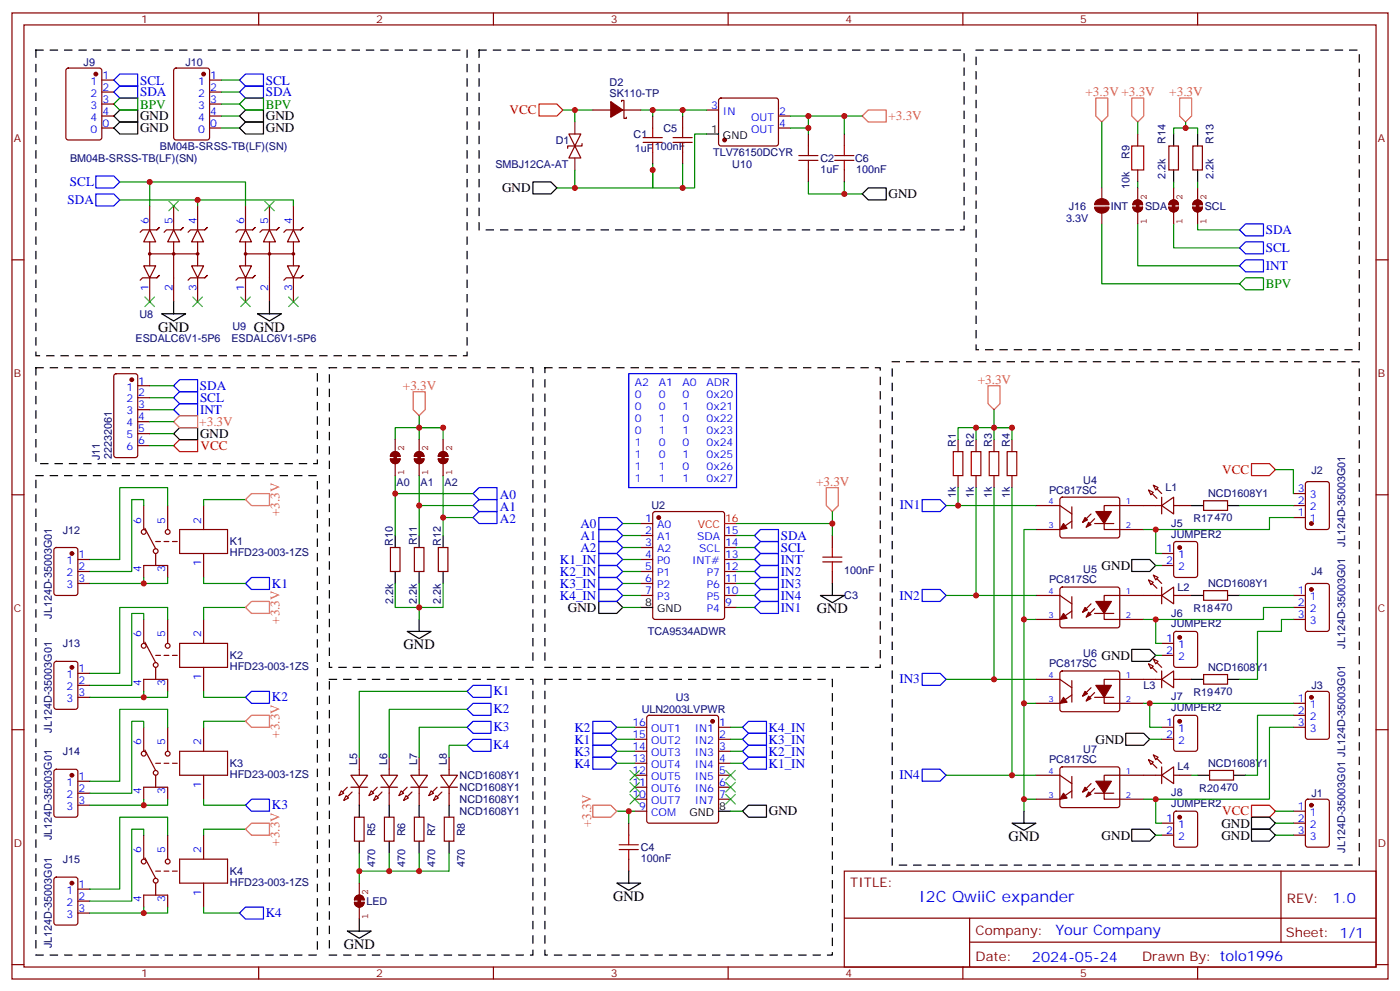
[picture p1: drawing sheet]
<svg xmlns="http://www.w3.org/2000/svg" width="412mm" height="292mm" viewBox="0 0 412 292" stroke-linecap="round" stroke-linejoin="round" font-family="sans-serif">
<defs><g id="words">
<text font-size="4.6" fill="#00f" x="270.8" y="265.4">I2C QwiiC expander</text>
<g font-size="4.2">
<text x="46.6" y="97.6">GND</text>
<text x="74.8" y="97.6">GND</text>
<text x="240.6" y="180.6">GND</text>
<text x="118.9" y="191.1">GND</text>
<text x="297" y="247.6">GND</text>
<text x="180.6" y="265.2">GND</text>
<text x="101.2" y="279.3">GND</text>
</g>
<g font-size="4.2" fill="#00f">
<text x="392.5" y="265.7">1.0</text>
<text x="310.9" y="275.2">Your Company</text>
<text x="304" y="283">2024-05-24</text>
</g>
<g font-size="3.9" fill="#00f">
<text x="41.3" y="28.4">SDA</text>
<text x="41.3" y="24.9">SCL</text>
<text x="78.3" y="28.4">SDA</text>
<text x="78.3" y="24.9">SCL</text>
<text x="20.6" y="54.7">SCL</text>
<text x="19.9" y="60">SDA</text>
<text x="372.9" y="69">SDA</text>
<text x="372.9" y="74.3">SCL</text>
<text x="372.9" y="79.6">INT</text>
<text x="58.9" y="114.8">SDA</text>
<text x="58.9" y="118.4">SCL</text>
<text x="58.9" y="121.9">INT</text>
<text x="147.2" y="146.7">A0</text>
<text x="265.1" y="149.9">IN1</text>
<text x="147.2" y="150.3">A1</text>
<text x="147.2" y="153.8">A2</text>
<text x="170.9" y="155.3">A0</text>
<text x="170.9" y="158.9">A1</text>
<text x="230" y="158.9">SDA</text>
<text x="164.9" y="165.9">K1_IN</text>
<text x="170.9" y="162.4">A2</text>
<text x="230" y="162.5">SCL</text>
<text x="230" y="166">INT</text>
<text x="80.1" y="172.9">K1</text>
<text x="164.9" y="169.5">K2_IN</text>
<text x="164.9" y="173">K3_IN</text>
<text x="230" y="169.6">IN2</text>
<text x="230" y="173.1">IN3</text>
<text x="164.9" y="176.5">K4_IN</text>
<text x="230" y="176.6">IN4</text>
<text x="264.9" y="176.5">IN2</text>
<text x="230" y="180.1">IN1</text>
<text x="264.9" y="201.2">IN3</text>
<text x="80.1" y="206.4">K2</text>
<text x="145.3" y="210">K2</text>
<text x="145.3" y="204.7">K1</text>
<text x="145.3" y="215.3">K3</text>
<text x="169.2" y="215.3">K2</text>
<text x="226.4" y="215.3">K4_IN</text>
<text x="145.3" y="220.6">K4</text>
<text x="169.2" y="218.9">K1</text>
<text x="226.4" y="218.8">K3_IN</text>
<text x="169.2" y="222.4">K3</text>
<text x="169.2" y="225.9">K4</text>
<text x="226.4" y="225.9">K1_IN</text>
<text x="226.4" y="222.4">K2_IN</text>
<text x="264.9" y="229.4">IN4</text>
<text x="80.1" y="238.2">K3</text>
<text x="78.3" y="269.9">K4</text>
</g>
<g font-size="3.9" fill="#f63">
<text x="319.8" y="28.4">+3.3V +3.3V</text>
<text x="344.4" y="28.3">+3.3V</text>
<text x="261.7" y="35.4">+3.3V</text>
<text x="288" y="113">+3.3V</text>
<text x="118.7" y="114.8">+3.3V</text>
<text x="58.7" y="125.4">+3.3V</text>
<text x="240.4" y="143">+3.3V</text>
<text x="82.4" y="151.9" transform="rotate(-90 82.4 151.9)">+3.3V</text>
<text x="82.4" y="183.6" transform="rotate(-90 82.4 183.6)">+3.3V</text>
<text x="82.4" y="217.1" transform="rotate(-90 82.4 217.1)">+3.3V</text>
<text x="174.1" y="243.5" transform="rotate(-90 174.1 243.5)">+3.3V</text>
<text x="82.4" y="248.9" transform="rotate(-90 82.4 248.9)">+3.3V</text>
</g>
<g font-size="3.9" fill="#060">
<text x="41.3" y="32">BPV</text>
<text x="78.3" y="32">BPV</text>
<text x="372.9" y="84.9">BPV</text>
</g>
<g font-size="3.9">
<text x="41.3" y="35.4">GND</text>
<text x="78.3" y="35.4">GND</text>
<text x="41.3" y="38.9">GND</text>
<text x="78.3" y="38.9">GND</text>
<text x="147.9" y="56.6">GND</text>
<text x="261.8" y="58.4">GND</text>
<text x="58.9" y="128.9">GND</text>
<text x="324.5" y="167.7">GND</text>
<text x="167.3" y="180">GND</text>
<text x="324.5" y="194.3">GND</text>
<text x="322.7" y="219">GND</text>
<text x="226.5" y="240">GND</text>
<text x="359.8" y="243.6">GND</text>
<text x="324.5" y="247.1">GND</text>
<text x="359.8" y="247.1">GND</text>
</g>
<g font-size="3.9" fill="#f00">
<text x="150.1" y="33.7">VCC</text>
<text x="59.1" y="132.4">VCC</text>
<text x="360" y="139.5">VCC</text>
<text x="360" y="240">VCC</text>
</g>
<g font-size="3.9" fill="#800">
<text x="250.5" y="261">TITLE:</text>
<text x="379.1" y="265.7">REV:</text>
<text x="287.4" y="275.2">Company:</text>
<text x="378.7" y="275.8">Sheet: 1/1</text>
<text x="287.4" y="282.9">Date:</text>
<text x="336.4" y="282.9">Drawn By: tolo1996</text>
</g>
<g font-size="3.2" fill="#800">
<text x="41.6" y="6.8">1</text>
<text x="110.8" y="6.8">2</text>
<text x="179.9" y="6.8">3</text>
<text x="249.1" y="6.8">4</text>
<text x="318.2" y="6.8">5</text>
<text x="4.1" y="41.9">A</text>
<text x="405.9" y="41.9">A</text>
<text x="4.1" y="111.1">B</text>
<text x="405.9" y="111.1">B</text>
<text x="4.1" y="180.2">C</text>
<text x="405.9" y="180.2">C</text>
<text x="4.1" y="249.3">D</text>
<text x="405.9" y="249.3">D</text>
<text x="41.6" y="287.6">1</text>
<text x="110.8" y="287.6">2</text>
<text x="179.9" y="287.6">3</text>
<text x="249.1" y="287.6">4</text>
<text x="318.2" y="287.6">5</text>
</g>
<g font-size="3.2" fill="#000080">
<text x="24.6" y="19.4">J9</text>
<text x="54.6" y="19.4">J10</text>
<text x="179.6" y="28.5">SK110-TP</text>
<text x="179.6" y="25.3">D2</text>
<text x="186.6" y="40.6">C1</text>
<text x="195.4" y="38.8">C5</text>
<text x="20.6" y="47.6">BM04B-SRSS-TB(LF)(SN)</text>
<text x="47.1" y="44.1">BM04B-SRSS-TB(LF)(SN)</text>
<text x="163.7" y="42.3">D1</text>
<text x="187" y="44.7">1uF</text>
<text x="192.9" y="44.1">100nF</text>
<text x="210.1" y="45.9">TLV76150DCYR</text>
<text x="241.7" y="47.6">C2</text>
<text x="251.9" y="47.6">C6</text>
<text x="332.8" y="46.8" transform="rotate(-90 332.8 46.8)">R9</text>
<text x="343.3" y="42.3" transform="rotate(-90 343.3 42.3)">R14</text>
<text x="357.4" y="42.5" transform="rotate(-90 357.4 42.5)">R13</text>
<text x="146" y="49.4">SMBJ12CA-AT</text>
<text x="215.7" y="49.4">U10</text>
<text x="241.7" y="50.8">1uF</text>
<text x="252.2" y="50.8">100nF</text>
<text x="343.3" y="52.6" transform="rotate(-90 343.3 52.6)">2.2k</text>
<text x="357.4" y="52.6" transform="rotate(-90 357.4 52.6)">2.2k</text>
<text x="332.8" y="55.7" transform="rotate(-90 332.8 55.7)">10k</text>
<text x="314.1" y="65.3">3.3V</text>
<text x="314.8" y="61.8">J16</text>
<text x="327.2" y="61.8">INT</text>
<text x="337.3" y="61.8">SDA</text>
<text x="354.9" y="61.8">SCL</text>
<text x="41.1" y="93.5">U8</text>
<text x="39.9" y="100.6">ESDALC6V1-5P6</text>
<text x="68.1" y="100.6">ESDALC6V1-5P6</text>
<text x="68.5" y="97">U9</text>
<text x="281.6" y="131.5" transform="rotate(-90 281.6 131.5)">R1</text>
<text x="286.9" y="131.5" transform="rotate(-90 286.9 131.5)">R2</text>
<text x="292.2" y="131.5" transform="rotate(-90 292.2 131.5)">R3</text>
<text x="297.5" y="131.5" transform="rotate(-90 297.5 131.5)">R4</text>
<text x="29.4" y="135.5" transform="rotate(-90 29.4 135.5)">J11</text>
<text x="32.9" y="135" transform="rotate(-90 32.9 135)">22232061</text>
<text x="116.8" y="142.9">A0</text>
<text x="123.9" y="142.9">A1</text>
<text x="130.9" y="142.9">A2</text>
<text x="319.1" y="142.3">U4</text>
<text x="386.3" y="139.4">J2</text>
<text x="191.9" y="149.9">U2</text>
<text x="281.6" y="146.5" transform="rotate(-90 281.6 146.5)">1k</text>
<text x="286.9" y="146.5" transform="rotate(-90 286.9 146.5)">1k</text>
<text x="292.2" y="146.5" transform="rotate(-90 292.2 146.5)">1k</text>
<text x="297.5" y="146.5" transform="rotate(-90 297.5 146.5)">1k</text>
<text x="309" y="145.3">PC817SC</text>
<text x="343.3" y="144.7">L1</text>
<text x="355.9" y="146.4">NCD1608Y1</text>
<text x="345" y="155">J5</text>
<text x="351.5" y="153.7">R17470</text>
<text x="18.5" y="157">J12</text>
<text x="67.7" y="160.5">K1</text>
<text x="115.8" y="160.6" transform="rotate(-90 115.8 160.6)">R10</text>
<text x="122.8" y="160.5" transform="rotate(-90 122.8 160.5)">R11</text>
<text x="129.9" y="160.6" transform="rotate(-90 129.9 160.6)">R12</text>
<text x="345" y="158.2">JUMPER2</text>
<text x="396.3" y="160.9" transform="rotate(-90 396.3 160.9)">JL124D-35003G01</text>
<text x="67.7" y="163.7">HFD23-003-1ZS</text>
<text x="248.7" y="169">100nF</text>
<text x="309" y="171.7">PC817SC</text>
<text x="319.1" y="168.8">U5</text>
<text x="346.9" y="173.8">L2</text>
<text x="355.9" y="172.8">NCD1608Y1</text>
<text x="386.3" y="169.4">J4</text>
<text x="115.8" y="177.8" transform="rotate(-90 115.8 177.8)">2.2k</text>
<text x="122.8" y="177.8" transform="rotate(-90 122.8 177.8)">2.2k</text>
<text x="129.9" y="177.8" transform="rotate(-90 129.9 177.8)">2.2k</text>
<text x="248.7" y="176.4">C3</text>
<text x="15.3" y="182.1" transform="rotate(-90 15.3 182.1)">JL124D-35003G01</text>
<text x="345" y="184.7">JUMPER2</text>
<text x="345" y="181.5">J6</text>
<text x="351.5" y="180.2">R18470</text>
<text x="18.5" y="190.5">J13</text>
<text x="190.8" y="187">TCA9534ADWR</text>
<text x="396.3" y="190.9" transform="rotate(-90 396.3 190.9)">JL124D-35003G01</text>
<text x="67.7" y="197.3">HFD23-003-1ZS</text>
<text x="67.7" y="194">K2</text>
<text x="309" y="196.4">PC817SC</text>
<text x="319.1" y="193.5">U6</text>
<text x="355.9" y="197.6">NCD1608Y1</text>
<text x="336.8" y="202.9">L3</text>
<text x="386.3" y="202.9">J3</text>
<text x="189" y="209.9">ULN2003LVPWR</text>
<text x="199.1" y="206.3">U3</text>
<text x="345" y="209.4">JUMPER2</text>
<text x="345" y="206.2">J7</text>
<text x="351.5" y="204.9">R19470</text>
<text x="15.3" y="215.6" transform="rotate(-90 15.3 215.6)">JL124D-35003G01</text>
<text x="319.1" y="221.7">U7</text>
<text x="18.5" y="222.3">J14</text>
<text x="67.7" y="225.8">K3</text>
<text x="105.2" y="225.2" transform="rotate(-90 105.2 225.2)">L5</text>
<text x="114" y="225.2" transform="rotate(-90 114 225.2)">L6</text>
<text x="122.9" y="225.2" transform="rotate(-90 122.9 225.2)">L7</text>
<text x="131.7" y="225.2" transform="rotate(-90 131.7 225.2)">L8</text>
<text x="309" y="224.6">PC817SC</text>
<text x="346.9" y="226.7">L4</text>
<text x="355.9" y="225.8">NCD1608Y1</text>
<text x="67.7" y="229">HFD23-003-1ZS</text>
<text x="135.4" y="229.3">NCD1608Y1</text>
<text x="135.4" y="232.9">NCD1608Y1</text>
<text x="353.3" y="233.1">R20470</text>
<text x="135.4" y="236.4">NCD1608Y1</text>
<text x="135.4" y="239.9">NCD1608Y1</text>
<text x="345" y="237.6">JUMPER2</text>
<text x="345" y="234.4">J8</text>
<text x="386.3" y="234.6">J1</text>
<text x="15.3" y="247.4" transform="rotate(-90 15.3 247.4)">JL124D-35003G01</text>
<text x="110.5" y="246.2" transform="rotate(-90 110.5 246.2)">R5</text>
<text x="119.3" y="246.2" transform="rotate(-90 119.3 246.2)">R6</text>
<text x="128.1" y="246.2" transform="rotate(-90 128.1 246.2)">R7</text>
<text x="137" y="246.2" transform="rotate(-90 137 246.2)">R8</text>
<text x="188.7" y="250.5">C4</text>
<text x="396.3" y="250.9" transform="rotate(-90 396.3 250.9)">JL124D-35003G01 JL124D-35003G01</text>
<text x="18.5" y="254">J15</text>
<text x="67.7" y="257.5">K4</text>
<text x="110.5" y="255.1" transform="rotate(-90 110.5 255.1)">470</text>
<text x="119.3" y="255.1" transform="rotate(-90 119.3 255.1)">470</text>
<text x="128.1" y="255.1" transform="rotate(-90 128.1 255.1)">470</text>
<text x="137" y="255.1" transform="rotate(-90 137 255.1)">470</text>
<text x="188.7" y="253.6">100nF</text>
<text x="67.7" y="260.8">HFD23-003-1ZS</text>
<text x="107.9" y="266.4">LED</text>
<text x="15.3" y="279.1" transform="rotate(-90 15.3 279.1)">JL124D-35003G01</text>
</g>
<g font-size="3.2" fill="#00f">
<text x="30.2" y="23.2">1</text>
<text x="61.9" y="23.2">1</text>
<text x="26.7" y="25">1</text>
<text x="26.7" y="28.5">2</text>
<text x="30.2" y="26.7">2</text>
<text x="58.4" y="25">1</text>
<text x="58.4" y="28.5">2</text>
<text x="61.9" y="26.7">2</text>
<text x="26.7" y="32">3</text>
<text x="26.7" y="35.6">4</text>
<text x="30.2" y="30.3">3</text>
<text x="30.2" y="33.8">4</text>
<text x="58.4" y="32">3</text>
<text x="58.4" y="35.6">4</text>
<text x="61.9" y="30.3">3</text>
<text x="61.9" y="33.8">4</text>
<text x="209.5" y="32">3</text>
<text x="213" y="33.8">IN</text>
<text x="221.2" y="35.6">OUT</text>
<text x="229.5" y="33.8">2</text>
<text x="26.7" y="39.1">0</text>
<text x="30.2" y="37.3">0</text>
<text x="58.4" y="39.1">0</text>
<text x="61.9" y="37.3">0</text>
<text x="221.2" y="39.1">OUT</text>
<text x="229.5" y="37.3">4</text>
<text x="43.7" y="65.9" transform="rotate(-90 43.7 65.9)">6</text>
<text x="50.8" y="65.9" transform="rotate(-90 50.8 65.9)">5</text>
<text x="57.9" y="65.9" transform="rotate(-90 57.9 65.9)">4</text>
<text x="72" y="65.9" transform="rotate(-90 72 65.9)">6</text>
<text x="79" y="65.9" transform="rotate(-90 79 65.9)">5</text>
<text x="86.1" y="65.9" transform="rotate(-90 86.1 65.9)">4</text>
<text x="43.7" y="85.6" transform="rotate(-90 43.7 85.6)">1</text>
<text x="50.8" y="85.6" transform="rotate(-90 50.8 85.6)">2</text>
<text x="57.9" y="85.6" transform="rotate(-90 57.9 85.6)">3</text>
<text x="72" y="85.6" transform="rotate(-90 72 85.6)">1</text>
<text x="79" y="85.6" transform="rotate(-90 79 85.6)">2</text>
<text x="86.1" y="85.6" transform="rotate(-90 86.1 85.6)">3</text>
<text x="40.7" y="113.2">1</text>
<text x="187" y="113.5">A2</text>
<text x="194" y="113.5">A1</text>
<text x="201.1" y="113.5">A0</text>
<text x="208.1" y="113.5">ADR</text>
<text x="37.2" y="114.9">1</text>
<text x="37.2" y="118.5">2</text>
<text x="40.7" y="116.7">2</text>
<text x="187" y="117.1">0</text>
<text x="194" y="117.1">0</text>
<text x="201.1" y="117.1">0</text>
<text x="208.1" y="117.1">0x20</text>
<text x="37.2" y="122">3</text>
<text x="37.2" y="125.5">4</text>
<text x="40.7" y="120.2">3</text>
<text x="40.7" y="123.8">4</text>
<text x="187" y="120.6">0</text>
<text x="187" y="124.1">0</text>
<text x="194" y="120.6">0</text>
<text x="194" y="124.1">1</text>
<text x="201.1" y="120.6">1</text>
<text x="201.1" y="124.1">0</text>
<text x="208.1" y="124.1">0x22</text>
<text x="208.1" y="120.6">0x21</text>
<text x="37.2" y="129">5</text>
<text x="40.7" y="127.3">5</text>
<text x="40.7" y="130.8">6</text>
<text x="187" y="127.6">0</text>
<text x="187" y="131.2">1</text>
<text x="194" y="127.6">1</text>
<text x="194" y="131.2">0</text>
<text x="201.1" y="127.6">1</text>
<text x="201.1" y="131.2">0</text>
<text x="208.1" y="127.6">0x23</text>
<text x="208.1" y="131.2">0x24</text>
<text x="37.2" y="132.6">6</text>
<text x="187" y="134.7">1</text>
<text x="194" y="134.7">0</text>
<text x="201.1" y="134.7">1</text>
<text x="208.1" y="134.7">0x25</text>
<text x="187" y="138.2">1</text>
<text x="187" y="141.7">1</text>
<text x="194" y="138.2">1</text>
<text x="194" y="141.7">1</text>
<text x="201.1" y="138.2">0</text>
<text x="201.1" y="141.7">1</text>
<text x="208.1" y="138.2">0x26</text>
<text x="208.1" y="141.7">0x27</text>
<text x="382.3" y="148.4">2</text>
<text x="382.3" y="144.9">3</text>
<text x="385.8" y="146.7">3</text>
<text x="41.6" y="154.1" transform="rotate(-90 41.6 154.1)">6</text>
<text x="48.7" y="154.1" transform="rotate(-90 48.7 154.1)">5</text>
<text x="59.3" y="154.1" transform="rotate(-90 59.3 154.1)">2</text>
<text x="190.1" y="153.7">1</text>
<text x="193.6" y="155.5">A0</text>
<text x="382.3" y="152">1</text>
<text x="385.8" y="153.7">1</text>
<text x="385.8" y="150.2">2</text>
<text x="190.1" y="157.3">2</text>
<text x="190.1" y="160.8">3</text>
<text x="193.6" y="159">A1</text>
<text x="205.3" y="159">SDA</text>
<text x="213.6" y="160.8">14</text>
<text x="213.6" y="157.3">15</text>
<text x="19.6" y="166.1">1</text>
<text x="23.1" y="164.3">1</text>
<text x="23.1" y="167.9">2</text>
<text x="59.3" y="166.7" transform="rotate(-90 59.3 166.7)">1</text>
<text x="190.1" y="164.3">4</text>
<text x="190.1" y="167.9">5</text>
<text x="193.6" y="162.6">A2</text>
<text x="193.6" y="166.1">P0</text>
<text x="203.9" y="166.1">INT#</text>
<text x="206" y="162.6">SCL</text>
<text x="213.6" y="167.9">12</text>
<text x="213.6" y="164.3">13</text>
<text x="343.5" y="162.6">1</text>
<text x="343.5" y="166.1">2</text>
<text x="347" y="164.3">1</text>
<text x="347" y="167.9">2</text>
<text x="19.6" y="169.6">2</text>
<text x="19.6" y="173.1">3</text>
<text x="23.1" y="171.4">3</text>
<text x="41.6" y="168.5" transform="rotate(-90 41.6 168.5)">4</text>
<text x="48.7" y="168.5" transform="rotate(-90 48.7 168.5)">3</text>
<text x="190.1" y="171.4">6</text>
<text x="193.6" y="169.6">P1</text>
<text x="193.6" y="173.1">P2</text>
<text x="208.2" y="173.1">P6</text>
<text x="208.2" y="169.6">P7</text>
<text x="213.6" y="171.4">11</text>
<text x="190.1" y="174.9">7</text>
<text x="193.6" y="176.7">P3</text>
<text x="208.2" y="176.7">P5</text>
<text x="213.6" y="178.4">9</text>
<text x="213.6" y="174.9">10</text>
<text x="382.3" y="174.9">1</text>
<text x="382.3" y="178.4">2</text>
<text x="385.8" y="176.7">1</text>
<text x="208.2" y="180.2">P4</text>
<text x="382.3" y="182">3</text>
<text x="385.8" y="180.2">2</text>
<text x="385.8" y="183.7">3</text>
<text x="41.6" y="187.6" transform="rotate(-90 41.6 187.6)">6</text>
<text x="48.7" y="187.6" transform="rotate(-90 48.7 187.6)">5</text>
<text x="59.3" y="187.6" transform="rotate(-90 59.3 187.6)">2</text>
<text x="343.5" y="189">1</text>
<text x="347" y="190.8">1</text>
<text x="23.1" y="197.8">1</text>
<text x="343.5" y="192.5">2</text>
<text x="347" y="194.3">2</text>
<text x="19.6" y="199.6">1</text>
<text x="19.6" y="203.1">2</text>
<text x="23.1" y="201.4">2</text>
<text x="41.6" y="202" transform="rotate(-90 41.6 202)">4</text>
<text x="48.7" y="202" transform="rotate(-90 48.7 202)">3</text>
<text x="59.3" y="200.2" transform="rotate(-90 59.3 200.2)">1</text>
<text x="19.6" y="206.7">3</text>
<text x="23.1" y="204.9">3</text>
<text x="382.3" y="206.7">1</text>
<text x="385.8" y="208.4">1</text>
<text x="186.3" y="213.7">16</text>
<text x="191.8" y="215.5">OUT1</text>
<text x="204.6" y="215.5">IN1</text>
<text x="211.8" y="213.7">1</text>
<text x="343.5" y="213.7">1</text>
<text x="347" y="215.5">1</text>
<text x="382.3" y="210.2">2</text>
<text x="382.3" y="213.7">3</text>
<text x="385.8" y="211.9">2</text>
<text x="385.8" y="215.5">3</text>
<text x="41.6" y="219.4" transform="rotate(-90 41.6 219.4)">6</text>
<text x="48.7" y="219.4" transform="rotate(-90 48.7 219.4)">5</text>
<text x="59.3" y="219.4" transform="rotate(-90 59.3 219.4)">2</text>
<text x="186.3" y="220.8">14</text>
<text x="186.3" y="217.2">15</text>
<text x="191.8" y="219">OUT2</text>
<text x="204.6" y="219">IN2</text>
<text x="211.8" y="217.2">2</text>
<text x="211.8" y="220.8">3</text>
<text x="343.5" y="217.2">2</text>
<text x="347" y="219">2</text>
<text x="186.3" y="227.8">12</text>
<text x="186.3" y="224.3">13</text>
<text x="191.8" y="226.1">OUT4</text>
<text x="191.8" y="222.5">OUT3</text>
<text x="204.6" y="222.5">IN3</text>
<text x="204.6" y="226.1">IN4</text>
<text x="211.8" y="224.3">4</text>
<text x="211.8" y="227.8">5</text>
<text x="19.6" y="231.4">1</text>
<text x="23.1" y="229.6">1</text>
<text x="23.1" y="233.1">2</text>
<text x="41.6" y="233.7" transform="rotate(-90 41.6 233.7)">4</text>
<text x="48.7" y="233.7" transform="rotate(-90 48.7 233.7)">3</text>
<text x="59.3" y="232" transform="rotate(-90 59.3 232)">1</text>
<text x="186.3" y="231.4">11</text>
<text x="191.8" y="233.1">OUT6</text>
<text x="191.8" y="229.6">OUT5</text>
<text x="204.6" y="229.6">IN5</text>
<text x="204.6" y="233.1">IN6</text>
<text x="211.8" y="231.4">6</text>
<text x="19.6" y="234.9">2</text>
<text x="19.6" y="238.4">3</text>
<text x="23.1" y="236.6">3</text>
<text x="186.3" y="234.9">10</text>
<text x="188.3" y="238.4">9</text>
<text x="191.8" y="236.6">OUT7</text>
<text x="204.6" y="236.6">IN7</text>
<text x="211.8" y="234.9">7</text>
<text x="382.3" y="238.4">1</text>
<text x="191.8" y="240.2">COM</text>
<text x="343.5" y="241.9">1</text>
<text x="343.5" y="245.5">2</text>
<text x="347" y="243.7">1</text>
<text x="382.3" y="241.9">2</text>
<text x="382.3" y="245.5">3</text>
<text x="385.8" y="240.2">1</text>
<text x="385.8" y="243.7">2</text>
<text x="41.6" y="251.1" transform="rotate(-90 41.6 251.1)">6</text>
<text x="48.7" y="251.1" transform="rotate(-90 48.7 251.1)">5</text>
<text x="59.3" y="251.1" transform="rotate(-90 59.3 251.1)">2</text>
<text x="347" y="247.2">2</text>
<text x="385.8" y="247.2">3</text>
<text x="19.6" y="263.1">1</text>
<text x="23.1" y="261.3">1</text>
<text x="59.3" y="263.7" transform="rotate(-90 59.3 263.7)">1</text>
<text x="19.6" y="266.6">2</text>
<text x="23.1" y="264.9">2</text>
<text x="23.1" y="268.4">3</text>
<text x="41.6" y="265.5" transform="rotate(-90 41.6 265.5)">4</text>
<text x="48.7" y="265.5" transform="rotate(-90 48.7 265.5)">3</text>
<text x="19.6" y="270.2">3</text>
</g>
<g font-size="3.2">
<text x="209.5" y="39.1">1</text>
<text x="213" y="40.9">GND</text>
<text x="190.1" y="178.4">8</text>
<text x="193.6" y="180.2">GND</text>
<text x="211.8" y="238.4">8</text>
<text x="203.1" y="240.2">GND</text>
</g>
<g font-size="3.2" fill="#f00">
<text x="205.5" y="155.5">VCC</text>
<text x="213.6" y="153.7">16</text>
</g>
<g font-size="2.8" fill="#840000">
<text x="337.8" y="58.8" transform="rotate(-90 337.8 58.8)">2</text>
<text x="348.4" y="58.8" transform="rotate(-90 348.4 58.8)">2</text>
<text x="355.4" y="58.8" transform="rotate(-90 355.4 58.8)">2</text>
<text x="337.8" y="65.8" transform="rotate(-90 337.8 65.8)">1</text>
<text x="348.4" y="65.8" transform="rotate(-90 348.4 65.8)">1</text>
<text x="355.4" y="65.8" transform="rotate(-90 355.4 65.8)">1</text>
<text x="119.1" y="132.9" transform="rotate(-90 119.1 132.9)">2</text>
<text x="126.1" y="132.9" transform="rotate(-90 126.1 132.9)">2</text>
<text x="133.2" y="132.9" transform="rotate(-90 133.2 132.9)">2</text>
<text x="119.1" y="139.9" transform="rotate(-90 119.1 139.9)">1</text>
<text x="126.1" y="139.9" transform="rotate(-90 126.1 139.9)">1</text>
<text x="133.2" y="139.9" transform="rotate(-90 133.2 139.9)">1</text>
<text x="108.5" y="263.4" transform="rotate(-90 108.5 263.4)">2</text>
<text x="108.5" y="270.4" transform="rotate(-90 108.5 270.4)">1</text>
</g>
<g font-size="2.5" fill="#00f">
<text x="308.9" y="148.4">4</text>
<text x="331.6" y="148.4">1</text>
<text x="308.9" y="155.5">3</text>
<text x="331.6" y="155.5">2</text>
<text x="308.9" y="174.9">4</text>
<text x="331.6" y="174.9">1</text>
<text x="308.9" y="182">3</text>
<text x="331.6" y="182">2</text>
<text x="308.9" y="199.6">4</text>
<text x="331.6" y="199.6">1</text>
<text x="308.9" y="206.7">3</text>
<text x="331.6" y="206.7">2</text>
<text x="308.9" y="227.8">4</text>
<text x="331.6" y="227.8">1</text>
<text x="308.9" y="234.9">3</text>
<text x="331.6" y="234.9">2</text>
</g>
</g></defs>
<g fill="none" stroke="#870000" stroke-width=".35">
<path d="M3.5 3.8h405.4v284.3h-405.4zM7.1 7.3h398.2v277.3h-398.2zM76.2 3.8v3.5M145.3 3.8v3.5M214.5 3.8v3.5M283.6 3.8v3.5M352.8 3.8v3.5M19.6 20.2l.5-.2h9.2l.6 .5 .1 20-.5 .6-9.4 .1-.6-.5-.1-20zM30 23.6h3.5M30 27.1h3.5M30 30.6h3.5M30 34.1h3.5"/>
<path d="M30 37.7h3.5M51.4 20.2l.5-.2h9.1l.7 .5v20l-.4 .6-9.4 .1-.7-.5v-20zM61.7 23.6h3.6M61.7 27.1h3.6M61.7 30.6h3.6M61.7 34.1h3.6M61.7 37.7h3.6M167.6 39.4h3.5l-1.8 3.6zM174.6 32.4h5.3M183.1 29.9v-.3h.7v5.3h.7v-.4M183.4 32.4h5.3M192.3 34.1v3.6"/>
<path d="M201.1 34.1v3.6M208.1 32.4h3.6M211.9 29.1l.5-.2h16.2l.5 .2 .2 .5v12.7l-.2 .5-.5 .2h-16.2l-.5-.3-.2-.4v-12.7zM229.3 34.1h3.5M229.3 37.7h3.5M238.1 39.4v3.6M248.7 39.4v3.6M335.1 39.4v3.6M169.3 43l1.8 3.5h-3.5zM171.4 42.3v.7h-4.2v.7M192.3 44.7v3.6M201.1 44.7v3.6"/>
<path d="M238.1 50v3.6M248.7 50v3.6M335.1 50v3.6M344.3 43h2.8v7h-2.8zM351.4 43h2.8v7h-2.8zM3.5 76.5h3.6M42.3 78.2h3.6l-1.8 3.6zM44.1 67.7l1.8 3.5h-3.6zM44.1 60.6v7.1M44.1 71.2v7M44.1 74.7h14.1M46.2 67.7l.7-.7-.7 .7h-4.2l-.7 .7"/>
<path d="M51.2 67.7l1.7 3.5h-3.5zM51.2 60.6v7.1M51.2 71.2v17.6M53.3 67.7l.7-.7-.7 .7h-4.3l-.7 .7M56.4 78.2h3.6l-1.8 3.6zM58.2 67.7l1.8 3.5h-3.6zM58.2 60.6v7.1M58.2 71.2v7M60.3 67.7l.7-.7-.7 .7h-4.2l-.7 .7M70.6 78.2h3.5l-1.8 3.6zM72.3 67.7l1.8 3.5h-3.5zM72.3 74.7h14.1"/>
<path d="M72.3 60.6v7.1M72.3 71.2v7M74.4 67.7l.7-.7-.7 .7h-4.2l-.7 .7M79.4 67.7l1.7 3.5h-3.5zM79.4 60.6v7.1M79.4 71.2v17.6M81.5 67.7l.7-.7-.7 .7h-4.2l-.7 .7M84.7 78.2h3.5l-1.8 3.6zM86.4 67.7l1.8 3.5h-3.5zM86.4 60.6v7.1M86.4 71.2v7M88.5 67.7l.8-.7-.8 .7h-4.2l-.7 .7"/>
<path d="M405.3 76.5h3.6M44.1 81.8v7M46.2 81.8l.7-.7-.7 .7h-4.2l-.7 .7M58.2 81.8v7M60.3 81.8l.7-.7-.7 .7h-4.2l-.7 .7M72.3 81.8v7M74.4 81.8l.7-.7-.7 .7h-4.2l-.7 .7M86.4 81.8v7M88.5 81.8l.8-.7-.8 .7h-4.2l-.7 .7M33.7 110.2l.5-.2h5.7l.6 .4 .1 23.6-.5 .6-5.9 .1-.6-.5-.1-23.5zM40.6 113.5h3.5M40.6 117.1h3.5"/>
<path d="M40.6 120.6h3.5M40.6 124.1h3.5M40.6 127.6h3.5M40.6 131.2h3.5M282.2 129.4v3.5M282.2 140v3.5M287.5 129.4v3.5M287.5 140v3.5M292.8 129.4v3.5M292.8 140v3.5M298.1 129.4v3.5M298.1 140v3.5"/>
<path d="M3.5 145.6h3.6M41.6 156.4a.71 .71 0 0 1 1.2-.4 .71 .71 0 0 1-.1 1.2 .71 .71 0 0 1-1.1-.6M42.3 148.8v7.1M42.7 155.5l3.2 6M45.9 159.4h1.4M48.3 159.4h1.4M48.7 156.4a.71 .71 0 0 1 1.1-.4 .71 .71 0 0 1-.1 1.2 .71 .71 0 0 1-1-.6M49.4 148.8v7.1M50.8 159.4h1.4M52.9 155.9h14.1v7h-14.1zM60 148.8v7.1M188.7 154.1h3.6"/>
<path d="M188.7 157.6h3.6M192.5 150.8l.5-.2h19.7l.7 .4v30.6l-.4 .7h-20l-.7-.4v-30.6zM213.4 157.6h3.6M245.2 157.6v3.5M305.2 148.8h7l3.5 2.5M312.4 146.5l.5-.2 16.5 .1 .4 .6v10.9l-.7 .4h-16.5l-.4-.7v-10.6zM315.7 153.4l-3.5 2.5h-7M315.7 149.2v6.3M321.4 151.3l-2.5 2.4M322.4 154.1h5.7M322.4 152.7l-2.4 2.5M338.3 144.2l1.4 .7-.7 .7z"/>
<path d="M339.7 142.8l1.4 .7-.7 .7zM342.2 148.8l3.5-2.5v5zM342.2 148.8h-16.9v7.1h11.6M342.2 146.3v5M345.7 148.8h5.3M346 159.6l.4-.2h5.7l.6 .4 .1 9.5-.5 .6-5.9 .1-.6-.5-.1-9.4zM354.5 147.4h7.1v2.8h-7.1zM381 148.8h3.5M381 152.3h3.5M381 145.3h3.5M384.8 142l.4-.3h5.7l.6 .5 .1 13-.5 .6-5.9 .1-.6-.5-.1-12.9zM405.3 145.6h3.6"/>
<path d="M16.1 161.4l.5-.3h5.6l.7 .5v13l-.4 .6-5.9 .1-.7-.5v-12.9zM22.9 164.7h3.6M22.9 168.2h3.6M22.9 171.7h3.6M42.3 170v-3.6h7.1v3.6M45.2 162.1a.71 .71 0 0 1 1.1-.5 .71 .71 0 0 1-.1 1.2 .71 .71 0 0 1-1-.6M45.9 162.9v3.5M60 162.9v7.1M115 161.1h2.8v7.1h-2.8zM122.1 161.1h2.8v7.1h-2.8zM129.1 161.1h2.8v7.1h-2.8zM188.7 161.1h3.6"/>
<path d="M188.7 164.7h3.6M188.7 168.2h3.6M188.7 171.7h3.6M188.7 175.3h3.6M213.4 161.1h3.6M213.4 164.7h3.6M213.4 168.2h3.6M213.4 171.7h3.6M213.4 175.3h3.6M213.4 178.8h3.6M245.2 168.2v3.5M305.2 175.3h7l3.5 2.4"/>
<path d="M312.4 173l.5-.2h16.5l.4 .7v10.9l-.7 .4-16.5-.1-.4-.6v-10.6zM315.7 175.6v6.4M315.7 179.8l-3.5 2.5h-7M321.4 177.7l-2.5 2.5M322.4 179.1l-2.4 2.5M338.3 170.7l1.4 .7-.7 .7zM339.7 169.3l1.4 .7-.7 .7zM342.2 175.3l3.5-2.5v4.9zM342.2 175.3h-16.9v7h11.6M342.2 162.9h3.5M342.2 166.4h3.5M342.2 172.8v4.9"/>
<path d="M345.7 175.3h5.3M354.5 173.8h7.1v2.9h-7.1zM381 175.3h3.5M381 178.8h3.5M384.8 171.9l.4-.2h5.7l.6 .5 .1 12.9-.5 .7h-5.9l-.6-.4-.1-13zM16.1 194.9l.5-.2h5.6l.7 .4v13l-.4 .6-5.9 .1-.7-.5v-12.9zM22.9 198.2h3.6M41.6 190a.71 .71 0 0 1 1.2-.5 .71 .71 0 0 1-.1 1.2 .71 .71 0 0 1-1.1-.6M42.3 182.3v7.1M42.7 189l3.2 6M45.2 195.6a.71 .71 0 0 1 1.1-.4 .71 .71 0 0 1-.1 1.1 .71 .71 0 0 1-1-.6M45.9 196.4v3.6"/>
<path d="M45.9 192.9h1.4M48.3 192.9h1.4M48.7 190a.71 .71 0 0 1 1.1-.5 .71 .71 0 0 1-.1 1.2 .71 .71 0 0 1-1-.6M49.4 182.3v7.1M50.8 192.9h1.4M52.9 189.4h14.1v7h-14.1zM60 182.3v7.1M60 196.4v7.1M305.2 200h7l3.5 2.4M312.4 197.7l.5-.2h16.5l.4 .7v10.8l-.7 .5-16.5-.1-.4-.6v-10.6zM322.4 180.6h5.7M338.3 195.4l1.4 .7-.7 .7z"/>
<path d="M339.7 194l1.4 .7-.7 .7zM342.2 200l3.5-2.5v4.9zM342.2 200h-16.9v7h11.6M342.2 189.4h3.5M342.2 192.9h3.5M342.2 197.5v4.9M345.7 200h5.3M346 186l.4-.2h5.7l.6 .5 .1 9.4-.5 .7h-5.9l-.6-.4-.1-9.5zM354.5 198.5h7.1v2.9h-7.1zM381 182.3h3.5M3.5 214.8h3.6M22.9 201.7h3.6"/>
<path d="M22.9 205.2h3.6M42.3 203.5v-3.5h7.1v3.5M42.3 214.1v7M49.4 214.1v7M60 214.1v7M187 214.1h3.5M187 217.6h3.5M190.7 210.7l.5-.2h19.8l.6 .5 .1 30.6-.5 .6-20 .1-.6-.5-.1-30.6zM211.7 214.1h3.5M211.7 217.6h3.5M315.7 200.3v6.4M315.7 204.5l-3.5 2.5h-7"/>
<path d="M321.4 202.4l-2.5 2.5M322.4 205.2h5.7M322.4 203.8l-2.4 2.5M342.2 214.1h3.5M342.2 217.6h3.5M346 210.7l.4-.2h5.7l.6 .5 .1 9.4-.5 .7h-5.9l-.6-.4-.1-9.5zM381 207h3.5M381 214.1h3.5M381 210.5h3.5M384.8 203.7l.4-.2h5.7l.6 .4 .1 13-.5 .6-5.9 .1-.6-.5-.1-12.9zM405.3 214.8h3.6M16.1 226.6l.5-.2h5.6l.7 .4v13l-.4 .7h-5.9l-.7-.4v-13z"/>
<path d="M22.9 229.9h3.6M22.9 233.5h3.6M22.9 237h3.6M41.6 221.7a.71 .71 0 0 1 1.2-.4 .71 .71 0 0 1-.1 1.2 .71 .71 0 0 1-1.1-.7M42.3 235.2v-3.5h7.1v3.5M42.7 220.8l3.2 6M45.2 227.3a.71 .71 0 0 1 1.1-.4 .71 .71 0 0 1-.1 1.2 .71 .71 0 0 1-1-.6M45.9 228.2v3.5M45.9 224.6h1.4M48.3 224.6h1.4M48.7 221.7a.71 .71 0 0 1 1.1-.4 .71 .71 0 0 1-.1 1.2 .71 .71 0 0 1-1-.7M50.8 224.6h1.4"/>
<path d="M52.9 221.1h14.1v7.1h-14.1zM60 228.2v7M100.5 232.8l.7 .7-1.4 .7zM102 234.2l.7 .7-1.5 .7zM103.4 228.2h4.9l-2.5 3.5zM103.4 231.7h4.9M105.8 222.9v5.3M105.8 231.7v5.3M109.4 232.8l.7 .7-1.4 .7zM110.8 234.2l.7 .7-1.4 .7zM112.2 228.2h4.9l-2.4 3.5zM112.2 231.7h4.9"/>
<path d="M114.7 222.9v5.3M114.7 231.7v5.3M118.2 232.8l.7 .7-1.4 .7zM119.6 234.2l.7 .7-1.4 .7zM121 228.2h4.9l-2.4 3.5zM121 231.7h4.9M123.5 222.9v5.3M123.5 231.7v5.3M127 232.8l.7 .7-1.4 .7zM128.4 234.2l.7 .7-1.4 .7zM129.8 228.2h5l-2.5 3.5zM129.8 231.7h5"/>
<path d="M132.3 222.9v5.3M132.3 231.7v5.3M187 221.1h3.5M187 228.2h3.5M187 224.6h3.5M187 231.7h3.5M187 235.2h3.5M187 238.8h3.5M211.7 221.1h3.5M211.7 228.2h3.5M211.7 224.6h3.5M211.7 231.7h3.5"/>
<path d="M211.7 235.2h3.5M305.2 228.2h7l3.5 2.4M312.4 225.9l.5-.2 16.5 .1 .4 .6v10.9l-.7 .4-16.5-.1-.4-.6v-10.6zM315.7 228.5v6.4M315.7 232.8l-3.5 2.4h-7M321.4 230.6l-2.5 2.5M322.4 233.5h5.7M322.4 232.1l-2.4 2.4M338.3 223.6l1.4 .7-.7 .7zM339.7 222.2l1.4 .7-.7 .7zM342.2 228.2l3.5-2.5v4.9zM342.2 228.2h-16.9v7h11.6"/>
<path d="M342.2 225.7v4.9M345.7 228.2h5.3M346 239l.4-.2h5.7l.6 .4 .1 9.4-.5 .7h-5.9l-.6-.4-.1-9.4zM356.3 226.8h7.1v2.8h-7.1zM381 238.8h3.5M384.8 235.4l.4-.2h5.7l.6 .5 .1 12.9-.5 .7h-5.9l-.6-.4-.1-13zM16.1 258.4l.5-.2h5.6l.7 .4v13l-.4 .6-5.9 .1-.7-.5v-12.9zM41.6 253.5a.71 .71 0 0 1 1.2-.5 .71 .71 0 0 1-.1 1.2 .71 .71 0 0 1-1.1-.6M42.3 245.8v7.1M42.7 252.5l3.2 6M45.2 259.1a.71 .71 0 0 1 1.1-.4 .71 .71 0 0 1-.1 1.1 .71 .71 0 0 1-1-.6M45.9 259.9v3.6"/>
<path d="M45.9 256.4h1.4M48.3 256.4h1.4M48.7 253.5a.71 .71 0 0 1 1.1-.5 .71 .71 0 0 1-.1 1.2 .71 .71 0 0 1-1-.6M49.4 245.8v7.1M50.8 256.4h1.4M52.9 252.9h14.1v7h-14.1zM60 245.8v7.1M60 259.9v7.1M104.4 240.5h2.8v7.1h-2.8zM113.2 240.5h2.9v7.1h-2.9zM122.1 240.5h2.8v7.1h-2.8zM130.9 240.5h2.8v7.1h-2.8z"/>
<path d="M185.2 242.3v3.5M185.2 252.9v3.5M248.7 256.4h156.6v28.2h-156.6zM342.2 242.3h3.5M342.2 245.8h3.5M377.3 256.4v20.9M381 242.3h3.5M381 245.8h3.5M22.9 261.7h3.6M22.9 265.2h3.6M22.9 268.7h3.6M42.3 267v-3.5h7.1v3.5"/>
<path d="M248.7 270.2h156.5M285.6 277.3h119.6M285.6 270.2v14.2M3.5 283.9h3.6M76.2 284.6v3.5M145.3 284.6v3.5M214.5 284.6v3.5M283.6 284.6v3.5M352.8 284.6v3.5M405.3 283.9h3.6"/>
<circle cx="44.1" cy="74.7" r=".35"/>
<circle cx="51.2" cy="74.7" r=".35"/>
<circle cx="58.2" cy="74.7" r=".35"/>
<circle cx="72.3" cy="74.7" r=".35"/>
<circle cx="79.4" cy="74.7" r=".35"/>
<circle cx="86.4" cy="74.7" r=".35"/>
</g>
<g fill="#870000" stroke="#870000" stroke-width=".35">
<path d="M313.3 154.1l1 1.4-2.1 .4z"/>
<path d="M320.7 153.7l.7 .7-1.4 .8z"/>
<path d="M319.6 152.3l.7 .7-1.4 .7z"/>
<path d="M322.8 150.6h4.6l-2.1 3.5z"/>
<path d="M313.3 180.6l1 1.4-2.1 .3z"/>
<path d="M320.7 180.2l.7 .7-1.4 .7z"/>
<path d="M319.6 178.8l.7 .7-1.4 .7z"/>
<path d="M322.8 177h4.6l-2.1 3.6z"/>
<path d="M313.3 205.2l1 1.5-2.1 .3z"/>
<path d="M320.7 204.9l.7 .7-1.4 .7z"/>
<path d="M319.6 203.5l.7 .7-1.4 .7z"/>
<path d="M322.8 201.7h4.6l-2.1 3.5z"/>
<path d="M313.3 233.5l1 1.4-2.1 .3z"/>
<path d="M320.7 233.1l.7 .7-1.4 .7z"/>
<path d="M319.6 231.7l.7 .7-1.4 .7z"/>
<path d="M322.8 229.9h4.6l-2.1 3.6z"/>
<path d="M102.3 231.7l-1.4 1.4z"/>
<path d="M103.7 233.1l-1.4 1.4z"/>
<path d="M111.1 231.7l-1.4 1.4z"/>
<path d="M112.5 233.1l-1.4 1.4z"/>
<path d="M119.9 231.7l-1.4 1.4z"/>
<path d="M121.4 233.1l-1.5 1.4z"/>
<path d="M128.8 231.7l-1.4 1.4z"/>
<path d="M130.2 233.1l-1.4 1.4z"/>
<path d="M340.8 143.9l1.4 1.4z"/>
<path d="M339.4 145.3l1.4 1.4z"/>
<path d="M340.8 170.3l1.4 1.4z"/>
<path d="M339.4 171.7l1.4 1.4z"/>
<path d="M340.8 195l1.4 1.4z"/>
<path d="M339.4 196.4l1.4 1.4z"/>
<path d="M340.8 223.2l1.4 1.4z"/>
<path d="M339.4 224.6l1.4 1.5z"/>
<path d="M179.9 29.9l3.5 2.5-3.5 2.1z"/>
<path d="M322.4 61h4.3a2.15 2.15 0 0 1-2.1 1.7 2.15 2.15 0 0 1-2.2-1.7z"/>
<path d="M323.1 59a2.21 2.21 0 0 1 3.6 1.2l-4.3 .1z"/>
<circle cx="194" cy="152.3" r=".53"/>
<circle cx="21.2" cy="162.9" r=".53"/>
<circle cx="21.2" cy="196.4" r=".53"/>
<circle cx="21.2" cy="228.2" r=".53"/>
<circle cx="21.2" cy="259.9" r=".53"/>
<circle cx="209.9" cy="212.3" r=".53"/>
<circle cx="386.3" cy="173.5" r=".53"/>
<circle cx="386.3" cy="154.1" r=".53"/>
<circle cx="386.3" cy="205.2" r=".53"/>
<circle cx="347.5" cy="161.1" r=".53"/>
<circle cx="347.5" cy="187.6" r=".53"/>
<circle cx="347.5" cy="212.3" r=".53"/>
<circle cx="347.5" cy="240.5" r=".53"/>
<circle cx="38.8" cy="111.8" r=".53"/>
<circle cx="386.3" cy="237" r=".53"/>
<circle cx="60" cy="21.8" r=".53"/>
<circle cx="28.2" cy="21.8" r=".53"/>
<circle cx="213.4" cy="41.2" r=".53"/>
</g>
<g fill="none" stroke="#000" stroke-width=".35">
<path d="M33.5 34.1l1.8-1.7h5.3v3.5h-5.3zM33.5 37.7l1.8-1.8h5.3v3.5h-5.3zM70.6 34.1l1.7-1.7h5.3v3.5h-5.3zM70.6 37.7l1.7-1.8h5.3v3.5h-5.3zM208.1 39.4h3.6M345.7 39.4v3.6M352.8 39.4v3.6M157 53.6h5.3l1.7 1.7-1.7 1.8h-5.3zM254 57.1l1.8-1.8h5.3v3.5h-5.3zM345.7 50v3.6M352.8 50v3.6M47.6 92.4h7.1l-3.5 2.1z"/>
<path d="M51.2 88.8v3.6M75.8 92.4h7.1l-3.5 2.1zM79.4 88.8v3.6M51.2 127.6l1.7-1.7h5.3v3.5h-5.3zM116.4 157.6v3.5M123.5 157.6v3.5M130.5 157.6v3.5M351 148.8h3.5M361.6 148.8h3.5M116.4 168.2v3.5M123.5 168.2v3.5M130.5 168.2v3.5"/>
<path d="M176.4 177h5.3l1.7 1.8-1.7 1.8h-5.3zM188.7 178.8h3.6M241.7 175.3h7l-3.5 2.1zM245.2 171.7v3.6M333.4 164.7h5.3l1.7 1.7-1.7 1.8h-5.3zM351 175.3h3.5M361.6 175.3h3.5M119.9 185.8h7.1l-3.5 2.2zM123.5 182.3v3.5M333.4 191.1h5.3l1.7 1.8-1.7 1.8h-5.3zM351 200h3.5M361.6 200h3.5"/>
<path d="M331.6 215.8h5.3l1.8 1.8-1.8 1.8h-5.3zM105.8 237v3.5M114.7 237v3.5M123.5 237v3.5M132.3 237v3.5M211.7 238.8h3.5M218.7 238.8l1.8-1.8h5.3v3.5h-5.3zM301.6 238.8v3.5M352.8 228.2h3.5M363.4 228.2h3.5M105.8 247.6v3.5M114.7 247.6v3.5"/>
<path d="M123.5 247.6v3.5M132.3 247.6v3.5M181.7 259.9h7l-3.5 2.1zM185.2 256.4v3.5M298.1 242.3h7.1l-3.6 2.1zM333.4 244.1h5.3l1.7 1.7-1.7 1.8h-5.3zM368.7 240.5h5.2l1.8 1.8-1.8 1.8h-5.2zM368.7 244.1h5.2l1.8 1.7-1.8 1.8h-5.2zM102.3 274h7.1l-3.6 2.2zM105.8 270.5v3.5"/>
</g>
<path d="M158.7 30.6h5.3l1.8 1.8-1.8 1.7h-5.3zM51.2 131.2l1.7-1.8h5.3v3.5h-5.3zM368.7 136.5h5.2l1.8 1.7-1.8 1.8h-5.2zM213.4 154.1h3.6M368.7 237h5.2l1.8 1.8-1.8 1.7h-5.2z" fill="none" stroke="#f00" stroke-width=".35"/>
<g fill="none" stroke="#00f" stroke-width=".35">
<path d="M33.5 27.1l1.8-1.8h5.3v3.6h-5.3zM35.3 21.8h5.3v3.5h-5.3l-1.8-1.7zM70.6 27.1l1.7-1.8h5.3v3.6h-5.3zM72.3 21.8h5.3v3.5h-5.3l-1.7-1.7zM28.2 57.1h5.3l1.8 1.7-1.8 1.8h-5.3zM28.2 51.8h5.3l1.8 1.8-1.8 1.7h-5.3zM365.1 78.2l1.8-1.7h5.3v3.5h-5.3zM365.1 67.7l1.8-1.8h5.3v3.5h-5.3zM365.1 73l1.8-1.8h5.3v3.5h-5.3zM51.2 113.5l1.7-1.7h5.3v3.5h-5.3zM52.9 115.3h5.3v3.5h-5.3l-1.7-1.7zM185.2 110h31.8v33.5h-31.8z"/>
<path d="M51.2 120.6l1.7-1.8h5.3v3.5h-5.3zM141.1 143.5h5.3v3.5h-5.3l-1.8-1.7zM141.1 147h5.3v3.6h-5.3l-1.8-1.8zM141.1 150.6h5.3v3.5h-5.3l-1.8-1.8zM176.4 159.4h5.3l1.7 1.7-1.7 1.8h-5.3zM176.4 155.9h5.3l1.7 1.7-1.7 1.8h-5.3zM176.4 152.3h5.3l1.7 1.8-1.7 1.8h-5.3zM222.2 157.6l1.8-1.7h5.3v3.5h-5.3zM271.6 147h5.3l1.8 1.8-1.8 1.8h-5.3zM72.3 171.7l1.8-1.7h5.3v3.5h-5.3zM176.4 162.9h5.3l1.7 1.8-1.7 1.7h-5.3zM176.4 166.4h5.3l1.7 1.8-1.7 1.8h-5.3z"/>
<path d="M176.4 170h5.3l1.7 1.7-1.7 1.8h-5.3zM176.4 173.5h5.3l1.7 1.8-1.7 1.7h-5.3zM222.2 161.1l1.8-1.7h5.3v3.5h-5.3zM222.2 164.7l1.8-1.8h5.3v3.5h-5.3zM222.2 178.8l1.8-1.8h5.3v3.6h-5.3zM222.2 168.2l1.8-1.8h5.3v3.6h-5.3zM222.2 171.7l1.8-1.7h5.3v3.5h-5.3zM222.2 175.3l1.8-1.8h5.3v3.5h-5.3zM271.6 173.5h5.3l1.8 1.8-1.8 1.7h-5.3zM271.6 198.2h5.3l1.8 1.8-1.8 1.7h-5.3zM74.1 203.5h5.3v3.5h-5.3l-1.8-1.8zM137.6 219.4l1.7-1.8h5.3v3.5h-5.3z"/>
<path d="M137.6 214.1l1.7-1.8h5.3v3.5h-5.3zM137.6 208.8l1.7-1.8h5.3v3.5h-5.3zM137.6 203.5l1.7-1.8h5.3v3.5h-5.3zM174.6 215.8h5.3l1.8 1.8-1.8 1.8h-5.3zM174.6 212.3h5.3l1.8 1.8-1.8 1.7h-5.3zM174.6 219.4h5.3l1.8 1.7-1.8 1.8h-5.3zM218.7 217.6l1.8-1.8h5.3v3.6h-5.3zM220.5 219.4h5.3v3.5h-5.3l-1.8-1.8zM220.5 212.3h5.3v3.5h-5.3l-1.8-1.7zM74.1 235.2h5.3v3.6h-5.3l-1.8-1.8zM174.6 222.9h5.3l1.8 1.7-1.8 1.8h-5.3zM218.7 224.6l1.8-1.7h5.3v3.5h-5.3z"/>
<path d="M271.6 226.4h5.3l1.8 1.8-1.8 1.7h-5.3zM70.6 268.7l1.7-1.7h5.3v3.5h-5.3z"/>
</g>
<g fill="none" stroke="#008700" stroke-width=".35">
<path d="M65.3 23.6h5.3M65.3 27.1h5.3M65.3 30.6h5.3M65.3 34.1h5.3M65.3 37.7h5.3M165.8 32.4h3.5M174.6 32.4h-5.3v3.5M188.7 32.4h3.6v1.7M192.3 32.4h8.8v1.7M201.1 32.4h7M208.1 39.4h-3.5v15.9h-12.3v-5.3M232.8 34.1h21.2"/>
<path d="M238.1 34.1v3.6h-5.3M238.1 37.7v1.7M248.7 34.1v5.3M324.6 35.9v19.4M335.1 35.9v3.5M345.7 39.4v-1.7h7.1v1.7M349.2 35.9v1.8M35.3 53.6h37v7M35.3 58.8h51.1v1.8M44.1 53.6v7M58.2 58.8v1.8M169.3 50v5.3"/>
<path d="M192.3 48.3v7h-28.3M201.1 48.3v7M238.1 53.6v3.5h15.9M248.7 53.6v3.5M335.1 53.6v1.7M345.7 53.6v1.7M352.8 53.6v1.7M324.6 65.9v17.6h40.5M335.1 65.9v12.3h30M345.7 65.9v7.1h19.4M352.8 65.9v1.8h12.3M44.1 117.1h7.1"/>
<path d="M44.1 113.5h7.1M44.1 127.6h7.1M44.1 120.6h7.1M44.1 131.2h7.1M44.1 124.1h7.1M116.4 129.4v-3.5h14.1v3.5M116.4 140v17.6M123.5 122.3v3.6h7M123.5 125.9v3.5M123.5 140v17.6M130.5 140v17.6M282.2 129.4v-3.5h15.9v3.5"/>
<path d="M287.5 125.9v3.5M292.8 120.6v5.3h5.3M292.8 125.9v3.5M375.7 138.2h5.3v7.1M42.3 148.8v-1.8h-3.5v21.2h-12.3M49.4 148.8v-5.3h-14.1v21.2h-8.8M72.3 147h-12.3v1.8M116.4 145.3h22.9M123.5 148.8h15.8M130.5 152.3h8.8M183.4 157.6h5.3M183.4 154.1h5.3"/>
<path d="M217 157.6h5.2M245.2 150.6v3.5h-28.2M245.2 154.1v3.5M278.7 148.8h26.5M282.2 143.5v5.3M287.5 143.5v31.8M292.8 143.5v56.5M298.1 143.5v84.7M305.2 155.9h-3.6v26.4M336.9 155.9h3.5v7h1.8M365.1 148.8h15.9M381 152.3h-7.1v3.6h-33.5"/>
<path d="M26.5 171.7h15.8M42.3 170v1.7h7.1v-1.7M60 170v1.7h12.3M72.3 178.8h-12.3v3.5M116.4 171.7v7.1h14.1v-7.1M123.5 171.7v10.6M183.4 171.7h5.3M183.4 178.8h5.3M183.4 164.7h5.3M183.4 161.1h5.3M183.4 168.2h5.3M183.4 175.3h5.3"/>
<path d="M217 171.7h5.2M217 178.8h5.2M217 164.7h5.2M217 161.1h5.2M217 168.2h5.2M217 175.3h5.2M278.7 175.3h26.5M340.4 166.4h1.8M365.1 175.3h15.9M381 178.8h-8.8v3.5h-31.8M42.3 182.3v-1.7h-3.5v21.1h-12.3M49.4 182.3v-3.5h-14.1v19.4h-8.8"/>
<path d="M278.7 200h26.5M305.2 182.3h-3.6v24.7M336.9 182.3h3.5v7.1h1.8M340.4 192.9h1.8M381 182.3h-3.5v3.5h-7.1v14.2h-5.3M26.5 205.2h15.8M42.3 203.5v1.7h7.1v-1.7M42.3 214.1v-1.8h-3.5v21.2h-12.3M49.4 214.1v-5.3h-14.1v21.1h-8.8M60 203.5v1.7h12.3M72.3 212.3h-12.3v1.8M137.6 203.5h-31.8v19.4"/>
<path d="M137.6 208.8h-22.9v14.1M137.6 214.1h-14.1v8.8M137.6 219.4h-5.3v3.5M181.7 217.6h5.3M181.7 214.1h5.3M215.2 217.6h3.5M215.2 214.1h3.5M305.2 207h-3.6v28.2M336.9 207h1.8v7.1h3.5M338.7 217.6h3.5M338.7 207h42.3M381 210.5h-10.6v17.7h-3.5"/>
<path d="M381 214.1h-7.1v21.1h-33.5M26.5 237h15.8M42.3 235.2v1.8h7.1v-1.8M60 235.2v1.8h12.3M181.7 224.6h5.3M181.7 221.1h5.3M181.7 238.8h5.3M185.2 238.8v3.5M215.2 224.6h3.5M215.2 221.1h3.5M215.2 238.8h3.5M278.7 228.2h26.5"/>
<path d="M305.2 235.2h-3.6v3.6M336.9 235.2h3.5v7.1h1.8M351 228.2h1.8M375.7 238.8h5.3M42.3 245.8v-1.7h-3.5v21.1h-12.3M49.4 245.8v-5.3h-14.1v21.2h-8.8M72.3 244.1h-12.3v1.7M105.8 251.1v5.3h26.5v-5.3M105.8 256.4v3.5M114.7 251.1v5.3M123.5 251.1v5.3M340.4 245.8h1.8"/>
<path d="M375.7 245.8h5.3M375.7 242.3h5.3M26.5 268.7h15.8M42.3 267v1.7h7.1v-1.7M60 267v1.7h10.6"/>
</g>
<g fill="none" stroke="#3c3" stroke-width=".35">
<path d="M49.7 59.2l2.9 2.8M52.6 59.2l-2.9 2.8M78 59.2l2.8 2.8M80.8 59.2l-2.8 2.8M42.7 87.4l2.8 2.8M45.5 87.4l-2.8 2.8M56.8 87.4l2.8 2.8M59.6 87.4l-2.8 2.8M70.9 87.4l2.8 2.8M73.7 87.4l-2.8 2.8M85 87.4l2.8 2.8M87.8 87.4l-2.8 2.8"/>
<path d="M185.6 226.8l2.8 2.8M185.6 230.3l2.8 2.8M185.6 233.8l2.8 2.8M188.4 226.8l-2.8 2.8M188.4 230.3l-2.8 2.8M188.4 233.8l-2.8 2.8M213.8 226.8l2.8 2.8M213.8 230.3l2.8 2.8M213.8 233.8l2.8 2.8M216.6 226.8l-2.8 2.8M216.6 230.3l-2.8 2.8M216.6 233.8l-2.8 2.8"/>
</g>
<g fill="none" stroke="#f63" stroke-width=".35">
<path d="M254 34.1l1.8-1.7h5.3v3.5h-5.3zM322.8 28.9h3.5v5.2l-1.7 1.8-1.8-1.8zM333.4 28.9h3.5v5.2l-1.8 1.8-1.7-1.8zM347.5 28.9h3.5v5.2l-1.8 1.8-1.7-1.8zM121.7 115.3h3.5v5.3l-1.7 1.7-1.8-1.7zM291 113.5h3.6v5.3l-1.8 1.8-1.8-1.8zM51.2 124.1l1.7-1.8h5.3v3.6h-5.3zM72.3 147l1.8-1.7h5.3v3.5h-5.3zM243.4 143.5h3.5v5.3l-1.7 1.8-1.8-1.8zM72.3 178.8l1.8-1.8h5.3v3.6h-5.3zM72.3 212.3l1.8-1.8h5.3v3.6h-5.3zM174.6 237h5.3l1.8 1.8-1.8 1.7h-5.3z"/>
<path d="M72.3 244.1l1.8-1.8h5.3v3.5h-5.3z"/>
</g>
<g fill="none" stroke="#a10000" stroke-width=".35">
<path d="M192.3 37.7v2.8M201.1 37.7v2.8M189.4 41.9h5.7M189.4 40.5h5.7M192.3 41.9v2.8M198.3 41.9h5.6M198.3 40.5h5.6M201.1 41.9v2.8M235.3 47.2h5.6M235.3 45.8h5.6M238.1 43v2.8M238.1 47.2v2.8"/>
<path d="M245.9 47.2h5.6M245.9 45.8h5.6M248.7 43v2.8M248.7 47.2v2.8M333.4 43h3.5v7h-3.5zM280.8 132.9h2.8v7.1h-2.8zM286.1 132.9h2.8v7.1h-2.8zM291.4 132.9h2.8v7.1h-2.8zM296.7 132.9h2.8v7.1h-2.8zM242.4 164h5.6M242.4 165.4h5.6M245.2 161.1v2.9"/>
<path d="M245.2 165.4v2.8M182.4 248.6h5.6M182.4 250h5.6M185.2 245.8v2.8M185.2 250v2.9"/>
</g>
<path d="M33.5 30.6l1.8-1.7h5.3v3.5h-5.3zM70.6 30.6l1.7-1.7h5.3v3.5h-5.3zM365.1 83.5l1.8-1.7h5.3v3.5h-5.3z" fill="none" stroke="#060" stroke-width=".35"/>
<path d="M169.3 35.9v3.5M169.3 46.5v3.5M324.6 55.3v3.5M324.6 62.4v3.5" fill="none" stroke="#8c2424" stroke-width=".35"/>
<g fill="#850000" stroke="#850000" stroke-width=".35">
<path d="M115 135h2.8a1.41 1.41 0 0 1-1.4 1.5 1.41 1.41 0 0 1-1.4-1.5z"/>
<path d="M115.6 133.2a1.41 1.41 0 0 1 1.5-.1 1.41 1.41 0 0 1 .7 1.2h-2.8z"/>
<path d="M116.1 133.4h.7v2.7h-.7z"/>
<path d="M122.1 135h2.8a1.41 1.41 0 0 1-1.4 1.5 1.41 1.41 0 0 1-1.4-1.5z"/>
<path d="M122.6 133.2a1.41 1.41 0 0 1 1.5-.1 1.41 1.41 0 0 1 .8 1.2h-2.8z"/>
<path d="M123.1 133.4h.7v2.7h-.7z"/>
<path d="M129.1 135h2.8a1.41 1.41 0 0 1-1.4 1.5 1.41 1.41 0 0 1-1.4-1.5z"/>
<path d="M129.7 133.2a1.41 1.41 0 0 1 1.5-.1 1.41 1.41 0 0 1 .7 1.2h-2.8z"/>
<path d="M130.2 133.4h.7v2.7h-.7z"/>
<path d="M344.3 61h2.8a1.41 1.41 0 0 1-1.4 1.4 1.41 1.41 0 0 1-1.4-1.4z"/>
<path d="M344.9 59.1a1.41 1.41 0 0 1 1.5-.1 1.41 1.41 0 0 1 .7 1.3h-2.8z"/>
<path d="M345.4 59.3h.7v2.7h-.7z"/>
<path d="M351.4 61h2.8a1.41 1.41 0 0 1-1.4 1.4 1.41 1.41 0 0 1-1.4-1.4z"/>
<path d="M351.9 59.1a1.41 1.41 0 0 1 1.5-.1 1.41 1.41 0 0 1 .8 1.3h-2.8z"/>
<path d="M352.4 59.3h.7v2.7h-.7z"/>
<path d="M104.4 265.6h2.8a1.41 1.41 0 0 1-1.4 1.4 1.41 1.41 0 0 1-1.4-1.4z"/>
<path d="M104.7 264a1.41 1.41 0 0 1 1.6-.5 1.41 1.41 0 0 1 .9 1.4h-2.8z"/>
<path d="M105.5 263.9h.7v2.7h-.7z"/>
<path d="M333.7 61h2.8a1.41 1.41 0 0 1-1.4 1.4 1.41 1.41 0 0 1-1.4-1.4z"/>
<path d="M334.3 59.1a1.41 1.41 0 0 1 1.5-.1 1.41 1.41 0 0 1 .7 1.3h-2.8z"/>
<path d="M334.8 59.3h.7v2.7h-.7z"/>
</g>
<g fill="none" stroke="#850000" stroke-width=".35">
<path d="M334.3 59.1a1.41 1.41 0 0 1 1.5-.1 1.41 1.41 0 0 1 .7 1.3h-2.8zM335.1 55.3v3.5M344.9 59.1a1.41 1.41 0 0 1 1.5-.1 1.41 1.41 0 0 1 .7 1.3h-2.8zM345.7 55.3v3.5M351.9 59.1a1.41 1.41 0 0 1 1.5-.1 1.41 1.41 0 0 1 .8 1.3h-2.8zM352.8 55.3v3.5M333.7 61h2.8a1.41 1.41 0 0 1-1.4 1.4 1.41 1.41 0 0 1-1.4-1.4zM335.1 62.4v3.5M344.3 61h2.8a1.41 1.41 0 0 1-1.4 1.4 1.41 1.41 0 0 1-1.4-1.4zM345.7 62.4v3.5M351.4 61h2.8a1.41 1.41 0 0 1-1.4 1.4 1.41 1.41 0 0 1-1.4-1.4zM352.8 62.4v3.5"/>
<path d="M115 135h2.8a1.41 1.41 0 0 1-1.4 1.5 1.41 1.41 0 0 1-1.4-1.5zM115.6 133.2a1.41 1.41 0 0 1 1.5-.1 1.41 1.41 0 0 1 .7 1.2h-2.8zM116.4 129.4v3.5M116.4 136.5v3.5M122.1 135h2.8a1.41 1.41 0 0 1-1.4 1.5 1.41 1.41 0 0 1-1.4-1.5zM122.6 133.2a1.41 1.41 0 0 1 1.5-.1 1.41 1.41 0 0 1 .8 1.2h-2.8zM123.5 129.4v3.5M123.5 136.5v3.5M129.1 135h2.8a1.41 1.41 0 0 1-1.4 1.5 1.41 1.41 0 0 1-1.4-1.5zM129.7 133.2a1.41 1.41 0 0 1 1.5-.1 1.41 1.41 0 0 1 .7 1.2h-2.8zM130.5 129.4v3.5M130.5 136.5v3.5"/>
<path d="M105.8 259.9v3.6M104.4 265.6h2.8a1.41 1.41 0 0 1-1.4 1.4 1.41 1.41 0 0 1-1.4-1.4zM104.7 264a1.41 1.41 0 0 1 1.6-.5 1.41 1.41 0 0 1 .9 1.4h-2.8zM105.8 267v3.5"/>
</g>
<path d="M10.6 14.7h127v90h-127zM141.1 14.7h142.9v53h-142.9zM287.5 14.7h112.9v88.2h-112.9zM10.6 108.2h82.9v28.3h-82.9zM97 108.2h60v88.2h-60zM262.8 106.5h137.6v148.1h-137.6zM10.6 140h82.9v141.1h-82.9zM97 200h60v81.1h-60z" fill="none" stroke="#000" stroke-width=".35" stroke-dasharray="2.1 2.1"/>
<g fill="#c00">
<circle cx="42.3" cy="171.7" r=".88"/>
<circle cx="42.3" cy="205.2" r=".88"/>
<circle cx="42.3" cy="237" r=".88"/>
<circle cx="42.3" cy="268.7" r=".88"/>
<circle cx="185.2" cy="238.8" r=".88"/>
<circle cx="245.2" cy="154.1" r=".88"/>
<circle cx="301.6" cy="235.2" r=".88"/>
<circle cx="301.6" cy="207" r=".88"/>
<circle cx="301.6" cy="182.3" r=".88"/>
<circle cx="282.2" cy="148.8" r=".88"/>
<circle cx="287.5" cy="175.3" r=".88"/>
<circle cx="292.8" cy="200" r=".88"/>
<circle cx="298.1" cy="228.2" r=".88"/>
<circle cx="287.5" cy="125.9" r=".88"/>
<circle cx="292.8" cy="125.9" r=".88"/>
<circle cx="298.1" cy="125.9" r=".88"/>
<circle cx="123.5" cy="256.4" r=".88"/>
<circle cx="114.7" cy="256.4" r=".88"/>
<circle cx="105.8" cy="256.4" r=".88"/>
<circle cx="123.5" cy="178.8" r=".88"/>
<circle cx="123.5" cy="125.9" r=".88"/>
<circle cx="130.5" cy="125.9" r=".88"/>
<circle cx="116.4" cy="145.3" r=".88"/>
<circle cx="123.5" cy="148.8" r=".88"/>
<circle cx="130.5" cy="152.3" r=".88"/>
<circle cx="340.4" cy="182.3" r=".88"/>
<circle cx="338.7" cy="207" r=".88"/>
<circle cx="340.4" cy="235.2" r=".88"/>
<circle cx="340.4" cy="155.9" r=".88"/>
<circle cx="238.1" cy="34.1" r=".88"/>
<circle cx="238.1" cy="37.7" r=".88"/>
<circle cx="192.3" cy="50" r=".88"/>
<circle cx="248.7" cy="57.1" r=".88"/>
<circle cx="248.7" cy="34.1" r=".88"/>
<circle cx="201.1" cy="55.3" r=".88"/>
<circle cx="169.3" cy="55.3" r=".88"/>
<circle cx="192.3" cy="32.4" r=".88"/>
<circle cx="201.1" cy="32.4" r=".88"/>
<circle cx="169.3" cy="32.4" r=".88"/>
<circle cx="44.1" cy="53.6" r=".88"/>
<circle cx="58.2" cy="58.8" r=".88"/>
<circle cx="349.3" cy="37.7" r=".88"/>
</g>
<path d="M160.5 108.2h98.8v88.2h-98.8zM160.5 200h84.7v81.1h-84.7z" fill="none" stroke="#000" stroke-width=".35" stroke-dasharray="2.1 2.1"/>
<use href="#words"/>
</svg>
